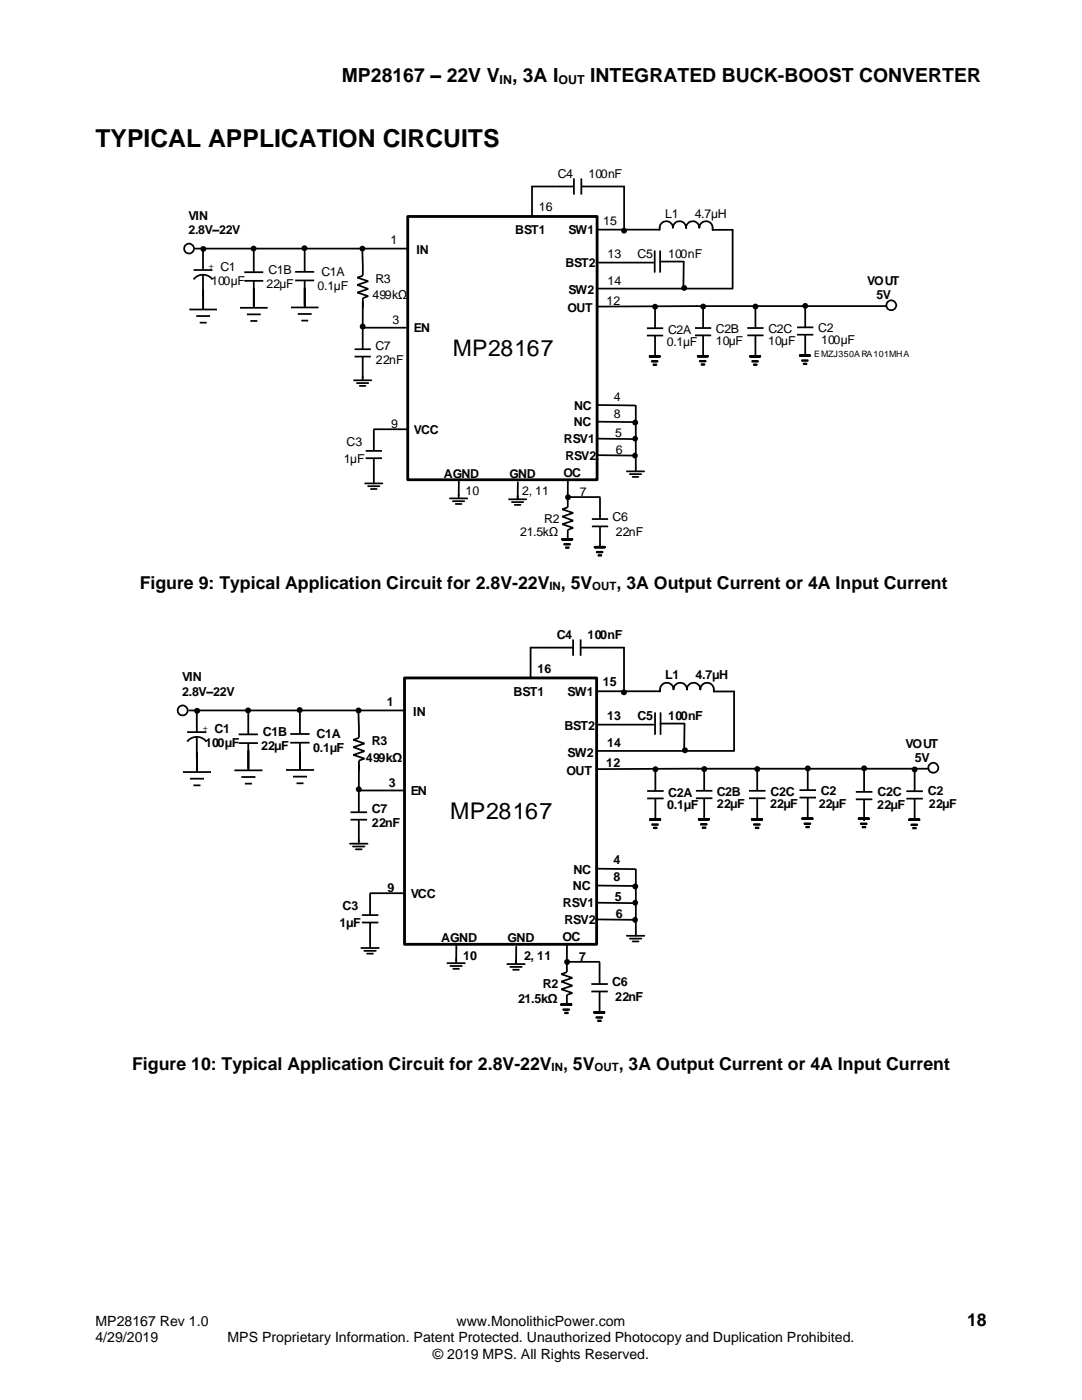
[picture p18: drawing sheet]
<svg xmlns="http://www.w3.org/2000/svg" width="216mm" height="279mm" viewBox="0 0 216 279" stroke-linecap="round" stroke-linejoin="round" font-family="sans-serif">
<defs><g id="words">
<text font-size="4.9" x="19" y="29.4">TYPICAL APPLICATION CIRCUITS</text>
<g font-size="4.6">
<text x="90.4" y="71">MP28167</text>
<text x="89.9" y="163.5">MP28167</text>
</g>
<g font-size="3.9">
<text x="68.2" y="16.3">MP28167 – 22V V , 3A I</text>
<text x="117.7" y="16.3">INTEGRATED BUCK-BOOST CONVERTER</text>
</g>
<g font-size="3.5">
<text x="27.9" y="117.6">Figure 9: Typical Application Circuit for 2.8V-22V , 5V</text>
<text x="123" y="117.6">, 3A Output Current or 4A Input Current</text>
<text x="26.4" y="213.5">Figure 10: Typical Application Circuit for 2.8V-22V , 5V</text>
<text x="123.5" y="213.5">, 3A Output Current or 4A Input Current</text>
<text x="193" y="264.5">18</text>
</g>
<g font-size="2.8">
<text x="19" y="264.5">MP28167 Rev 1.0</text>
<text x="19" y="267.9">4/29/2019</text>
<text x="45.4" y="267.9">MPS Proprietary Information. Patent Protected. Unauthorized Photocopy and Duplication Prohibited.</text>
<text x="91.1" y="264.5">www.MonolithicPower.com</text>
<text x="86.4" y="271.2">© 2019 MPS. All Rights Reserved.</text>
</g>
<g font-size="2.5">
<text x="99.7" y="16.7">IN</text>
<text x="111.4" y="16.7">OUT</text>
<text x="111.3" y="35.5">C4</text>
<text x="117.4" y="35.5">100nF</text>
<text x="37.6" y="43.9">VIN</text>
<text x="37.6" y="46.7">2.8V–22V</text>
<text x="102.8" y="46.7">BST1</text>
<text x="107.5" y="42.2">16</text>
<text x="113.4" y="46.7">SW1</text>
<text x="120.4" y="44.9">15</text>
<text x="132.7" y="43.5">L1</text>
<text x="138.6" y="43.5">4.7µH</text>
<text x="77.9" y="48.8">1</text>
<text x="83.1" y="50.7">IN</text>
<text x="112.8" y="53.4">BST2</text>
<text x="121.2" y="51.6">13</text>
<text x="127.2" y="51.4">C5</text>
<text x="133.3" y="51.6">100nF</text>
<text x="42.1" y="56.8">100µF</text>
<text x="44" y="54">C1</text>
<text x="53.2" y="57.5">22µF</text>
<text x="53.6" y="54.7">C1B</text>
<text x="63.4" y="57.8">0.1µF</text>
<text x="64.1" y="55">C1A</text>
<text x="74.3" y="59.7">499k</text>
<text x="74.9" y="56.4">R3</text>
<text x="113.4" y="58.8">SW2</text>
<text x="121.2" y="56.9">14</text>
<text x="173.1" y="56.9">VOUT</text>
<text x="174.9" y="59.7">5V</text>
<text x="78.3" y="64.8">3</text>
<text x="113.2" y="62.4">OUT</text>
<text x="121" y="60.8">12</text>
<text x="74.9" y="69.9">C7</text>
<text x="133.1" y="69.1">0.1µF</text>
<text x="142.8" y="68.9">10µF</text>
<text x="142.8" y="66.5">C2B</text>
<text x="153.3" y="68.9">10µF</text>
<text x="153.4" y="66.5">C2C</text>
<text x="163.3" y="66.3">C2</text>
<text x="163.8" y="68.7">100µF</text>
<text x="75" y="72.7">22nF</text>
<text x="114.6" y="81.9">NC</text>
<text x="122.5" y="80">4</text>
<text x="122.5" y="83.3">8</text>
<text x="69.1" y="89">C3</text>
<text x="78" y="85.4">9</text>
<text x="82.6" y="86.6">VCC</text>
<text x="112.5" y="88.5">RSV1</text>
<text x="114.5" y="85.1">NC</text>
<text x="122.8" y="87.2">5</text>
<text x="68.6" y="92.4">1µF</text>
<text x="88.6" y="95.3">AGND</text>
<text x="112.4" y="95.2">OC</text>
<text x="112.8" y="91.8">RSV2</text>
<text x="122.9" y="90.5">6</text>
<text x="92.9" y="98.8">10</text>
<text x="104.2" y="98.8">2, 11</text>
<text x="115.7" y="99">7</text>
<text x="103.8" y="107">21.5k</text>
<text x="108.6" y="104.4">R2</text>
<text x="122.2" y="103.9">C6</text>
<text x="122.9" y="107">22nF</text>
<text x="111.1" y="127.6">C4</text>
<text x="117.2" y="127.6">100nF</text>
<text x="36.3" y="136">VIN</text>
<text x="107.2" y="134.2">16</text>
<text x="120.3" y="137">15</text>
<text x="132.8" y="135.6">L1</text>
<text x="138.8" y="135.6">4.7µH</text>
<text x="36.3" y="138.8">2.8V–22V</text>
<text x="77.2" y="140.9">1</text>
<text x="82.5" y="142.9">IN</text>
<text x="102.5" y="138.9">BST1</text>
<text x="113.2" y="138.8">SW1</text>
<text x="121.1" y="143.8">13</text>
<text x="127.2" y="143.6">C5</text>
<text x="133.4" y="143.8">100nF</text>
<text x="40.9" y="149.1">100µF</text>
<text x="42.8" y="146.2">C1</text>
<text x="52.1" y="149.7">22µF</text>
<text x="52.4" y="146.9">C1B</text>
<text x="63.2" y="147.2">C1A</text>
<text x="74.2" y="148.7">R3</text>
<text x="112.6" y="145.6">BST2</text>
<text x="121.1" y="149.1">14</text>
<text x="180.7" y="149.2">VOUT</text>
<text x="62.5" y="150.1">0.1µF</text>
<text x="73" y="152">499k</text>
<text x="113.1" y="154.7">OUT</text>
<text x="113.2" y="151">SW2</text>
<text x="121" y="153.1">12</text>
<text x="182.5" y="152">5V</text>
<text x="77.6" y="157.1">3</text>
<text x="82" y="158.7">EN</text>
<text x="133.2" y="161.5">0.1µF</text>
<text x="133.3" y="159.1">C2A</text>
<text x="143" y="158.8">C2B</text>
<text x="143.1" y="161.3">22µF</text>
<text x="153.7" y="161.3">22µF</text>
<text x="153.7" y="158.8">C2C</text>
<text x="163.4" y="161.2">22µF</text>
<text x="163.8" y="158.7">C2</text>
<text x="175" y="161.5">22µF</text>
<text x="175.1" y="158.8">C2C</text>
<text x="185.2" y="158.8">C2</text>
<text x="185.4" y="161.3">22µF</text>
<text x="74.2" y="162.3">C7</text>
<text x="74.2" y="165.1">22nF</text>
<text x="122.4" y="172.5">4</text>
<text x="77.3" y="178">9</text>
<text x="82" y="179.2">VCC</text>
<text x="114.3" y="177.7">NC</text>
<text x="114.4" y="174.4">NC</text>
<text x="122.4" y="175.9">8</text>
<text x="122.7" y="179.8">5</text>
<text x="67.8" y="185.1">1µF</text>
<text x="68.3" y="181.7">C3</text>
<text x="112.3" y="181.1">RSV1</text>
<text x="112.6" y="184.5">RSV2</text>
<text x="122.9" y="183.2">6</text>
<text x="88" y="188.1">AGND</text>
<text x="92.4" y="191.5">10</text>
<text x="101.3" y="188.1">GND</text>
<text x="104.6" y="191.6">2, 11</text>
<text x="112.2" y="187.9">OC</text>
<text x="115.6" y="191.8">7</text>
<text x="108.3" y="197.2">R2</text>
<text x="122.2" y="196.7">C6</text>
<text x="103.4" y="200.1">21.5k</text>
<text x="122.8" y="199.8">22nF</text>
</g>
<g font-size="2.4">
<text x="82.6" y="66.3">EN</text>
<text x="133.3" y="66.7">C2A</text>
<text x="101.6" y="95.4">GND</text>
</g>
<g font-size="2.3">
<text x="109.7" y="117.8">IN</text>
<text x="118.2" y="117.8">OUT</text>
<text x="110.1" y="213.7">IN</text>
<text x="118.6" y="213.7">OUT</text>
</g>
<g font-size="1.8">
<text x="41.7" y="53.7">+</text>
<text x="162.4" y="71.2">EMZJ350ARA101MHA</text>
<text x="40.5" y="145.9">+</text>
</g>
</g></defs>
<path d="M81.4 43.2h37.7v52.5h-37.7z" fill="none" stroke="#000" stroke-width=".56"/>
<g fill="none" stroke="#000" stroke-width=".35">
<path d="M114.5 35.6v3.2M114.5 37.2h-8.3v6M116 35.6v3.2M116.1 37.2h8.4v8.6M38.6 53.9h3.8M38.6 55.8a2.37 2.37 0 0 1 3.8 0M39 49.6h42.4M40.5 49.6v4.3M40.5 54.8v4.3M40.5 57.8v4M48.7 54.3h3.8M48.7 56h3.8"/>
<path d="M50.6 49.3v5M50.6 56.1l.1 5.3M58.9 54.3h3.8M58.9 56h3.8M60.8 49.3v5M60.8 56.1v5.3M72.3 50.2l.1 4.8-1.1 .4 2.2 .7-2.2 .8 2.2 .8-2.2 .7 2.2 .7-1.1 .4v2M119.1 45.8h12.5M119.4 57.6h26.7M119.5 52.4h10.9M130.6 50.1v4.2M131.6 45.5v.4"/>
<path d="M131.6 45.5a1.31 1.31 0 0 1 1.4-1.3 1.31 1.31 0 0 1 1.3 1.3 1.33 1.33 0 0 1 1.3-1.3 1.33 1.33 0 0 1 1.3 1.3 1.31 1.31 0 0 1 1.3-1.3 1.31 1.31 0 0 1 1.3 1.3 1.36 1.36 0 0 1 1.6-1.3 1.36 1.36 0 0 1 1.1 1.7h4v11.7M131.7 52.2h4.7M131.7 50.1v4.2M136.4 52.3v5.1M37.8 61.8h5.5M39.2 63.1h2.7M39.8 64.4h1.4M47.9 61.4h5.5M49.3 62.7h2.7M50 64.1h1.3M58 61.4h5.6M59.4 62.7h2.8"/>
<path d="M60.1 64h1.4M70.6 75.9h3.5M70.7 69.7h3.3M70.7 71.2h3.3M71.2 76.5h2.3M71.8 77h1.1M72.4 71.2v4.7M72.4 60.2v9.5M72.6 65.4h8.4M129.1 65.5h3.2M129.1 67h3.2M129.7 71.1h1.9v.1h-1.9z"/>
<path d="M129.7 71.1h2v.1h-2zM130.1 72.1h1.1v.1h-1.1zM130.4 72.7h.6v.1h-.6zM130.7 61.2v4.3M130.7 67v4.2M138.7 65.5h3.2M138.7 66.9h3.2M139.3 71h2v.2h-2zM139.3 71h1.9v.2h-1.9zM139.6 72h1.2v.1h-1.2zM140 72.7h.6v.1h-.6zM140.3 61.2v4.3"/>
<path d="M140.3 67v4.2M149.1 65.5h3.3M149.1 66.9h3.3M149.7 71.1h1.9v.1h-1.9zM149.7 71.1h2v.1h-2zM150.1 72h1.1v.2h-1.1zM150.4 72.7h.6v.1h-.6zM150.7 61.2v4.3M150.7 67v4.2M159 65.3h3.3M159 66.8h3.3M159.6 70.9h2v.1h-2z"/>
<path d="M160 71.9h1.2v.1h-1.2zM160.4 72.5h.5v.2h-.5zM160.7 61.1v4.2M160.7 66.9v4.2M176.9 61.1l-57.8 .1M72.8 96.5h3.5M73 90h3.2M73 91.4h3.2M73.4 97h2.3M74 97.6h1.2M74.6 85.7v4.3M74.6 91.5v5"/>
<path d="M74.6 85.7h6.6M89.8 99.5h3.4M91.5 98.7v.8M91.6 96.1l-.1 2.8M101.6 99.6h3.4M103.3 98.9v.7M103.3 96.2v3.2M113.3 95.9v5.3l-1.1 .4 2.2 .8-2.2 .7 2.2 .8-2.2 .7 2.2 .7-1.1 .4v2M113.7 99.2h6M119.1 90.8l7.6 .1M119.1 80.8l7.6 .1M119.1 84.2h7.6"/>
<path d="M119.1 87.5l7.6 .1M119.7 99.3v4.3M125.1 94.1h3.4M125.7 94.6h2.2M126.2 95.2h1.2M126.9 81v13.1M90.4 100h2.2M90.9 100.6h1.2M102.1 100.2h2.3M102.7 100.8h1.2M112.2 107.6h1.9v.1h-1.9zM112.2 107.6h2v.1h-2z"/>
<path d="M112.6 108.6h1.1v.1h-1.1zM112.9 109.2h.6v.2h-.6zM118.1 103.6h3.2M118.1 105.1h3.2M118.7 109.1h1.9v.2h-1.9zM118.7 109.1h2v.2h-2zM119.1 110.1h1.1v.1h-1.1zM119.4 110.8h.6v.1h-.6zM119.7 105.1v4.2M114.4 127.6v3.3M114.4 129.2h-8.5v6.1M115.9 127.6v3.3"/>
<path d="M115.9 129.2h8.6v8.8M131.7 137.6v.4h-12.7M131.7 137.6a1.33 1.33 0 0 1 1.4-1.3 1.33 1.33 0 0 1 1.3 1.3 1.35 1.35 0 0 1 1.3-1.3 1.35 1.35 0 0 1 1.4 1.3 1.33 1.33 0 0 1 1.3-1.3 1.33 1.33 0 0 1 1.3 1.3 1.38 1.38 0 0 1 1.6-1.3 1.38 1.38 0 0 1 1.1 1.7M142.4 138h4.1v11.8M36.5 154.1h5.6M37.4 146.1h3.8M37.4 148a2.41 2.41 0 0 1 3.8 0M37.8 141.8h42.9M37.9 155.4h2.8M38.6 156.7h1.4M39.3 141.7v4.4M39.3 147.1v4.3"/>
<path d="M39.3 150.1v4M46.8 153.7h5.6M47.6 146.6h3.9M47.6 148.3h3.9M48.2 155.1h2.8M48.9 156.4h1.4M49.5 141.5v5.1M49.5 148.4v4.9M49.6 149.8v3.9M57.1 153.7h5.6M57.9 146.5h3.9M57.9 148.2h3.9"/>
<path d="M58.5 155h2.8M59.2 156.3h1.4M59.8 141.4v5.1M59.8 148.3l.1 5.4M71.5 142.4l.1 4.8-1.1 .4 2.2 .8-2.2 .7 2.2 .8-2.2 .8 2.2 .7-1.1 .4v2M71.6 152.5v9.6M71.8 157.8h8.5M119.3 149.9h27.1M119.4 144.6h11M129.1 157.9h3.3M129.1 159.3h3.3M130.7 142.3v4.2"/>
<path d="M130.8 153.5v4.4M130.8 159.4v4.3M131.8 144.4h4.8M131.8 142.3v4.2M136.6 144.5l-.1 5.2M138.9 157.8h3.3M138.9 159.3h3.3M140.5 153.5v4.3M140.5 159.4v4.2M149.5 157.8h3.2M149.5 159.3h3.2M151.1 153.5v4.3"/>
<path d="M151.1 159.4v4.2M159.5 157.7h3.3M159.5 159.2h3.3M161.2 153.4v4.3M161.2 159.2v4.3M170.8 158h3.3M170.8 159.5h3.3M172.4 153.7v4.3M172.4 159.6v4.2M180.8 157.9h3.3M180.8 159.4h3.3M182.5 153.6v4.3"/>
<path d="M182.5 159.5v4.2M185.3 153.4l-66.3 .1M69.8 168.4h3.5M70 162.1h3.2M70 163.6h3.2M70.4 168.9h2.3M71 169.5h1.2M71.6 163.7v4.7M73.8 178.3v4.3M73.9 178.3h6.7M119 173.4l7.7 .1M119 176.7l7.8 .1"/>
<path d="M126.9 173.5v13.3M129.7 163.5h2v.1h-2zM129.7 163.5h2.1v.1h-2.1zM130.1 164.5h1.2v.1h-1.2zM130.5 165.2h.5v.1h-.5zM139.5 163.4h2v.2h-2zM139.5 163.4h1.9v.2h-1.9zM139.8 164.5h1.2v.1h-1.2zM140.2 165.1h.6v.2h-.6zM150 163.5h2.1v.1h-2.1zM150 163.5h2v.1h-2zM150.4 164.5h1.2v.1h-1.2z"/>
<path d="M150.8 165.2h.6v.1h-.6zM160.1 163.3h2.1v.1h-2.1zM160.1 163.3h2v.1h-2zM160.5 164.3h1.2v.1h-1.2zM160.9 165h.5v.1h-.5zM171.4 163.3h2v.2h-2zM171.4 163.3h1.9v.2h-1.9zM171.8 164.3h1.1v.2h-1.1zM172.1 165h.6v.1h-.6zM181.4 163.5h2v.2h-2zM181.4 163.5h2.1v.2h-2.1zM181.8 164.5h1.2v.2h-1.2z"/>
<path d="M182.2 165.2h.6v.1h-.6zM72.1 189.2h3.5M72.2 182.6h3.3M72.2 184.1h3.3M72.7 189.8h2.3M73.3 190.3h1.1M73.8 184.2v4.2M73.9 188.5v.7M89.3 192.2h3.5M89.9 192.8h2.3M90.4 193.3h1.2M91 191.5v.7"/>
<path d="M91.1 188.8l-.1 2.9M101.2 192.4h3.5M101.8 193h2.3M102.4 193.5h1.1M103 191.7v.7M103 188.9v3.3M113.1 188.6v5.4l-1.1 .4 2.2 .8-2.2 .7 2.2 .8-2.2 .7 2.2 .8-1.1 .4v2M113.5 192h6.1M118 196.4h3.3M118 197.9h3.3M119 183.5l7.7 .1M119 180.2h7.8"/>
<path d="M119.6 192.1v4.3M119.6 197.9v4.3M125.1 186.8h3.5M125.7 187.3h2.3M126.2 187.9h1.2M112 200.4h2v.1h-2zM112.4 201.4h1.2v.1h-1.2zM112.7 202.1h.6v.1h-.6zM118.6 202h2v.1h-2zM118.6 202h1.9v.1h-1.9zM119 203h1.1v.1h-1.1zM119.3 203.7h.6v.1h-.6z"/>
<circle cx="37.7" cy="49.6" r=".99"/>
<circle cx="177.9" cy="60.9" r=".99"/>
<circle cx="36.5" cy="141.8" r="1.01"/>
<circle cx="186.2" cy="153.2" r="1"/>
</g>
<g fill="#000">
<path d="M129.7 71.1h1.9v.1h-1.9z" fill-rule="evenodd"/>
<path d="M130.1 72.1h1.1v.1h-1.1z" fill-rule="evenodd"/>
<path d="M130.4 72.7h.6v.1h-.6z" fill-rule="evenodd"/>
<path d="M129.7 71.1h2v.1h-2zM129.7 71.1h1.9v.1h-1.9z" fill-rule="evenodd"/>
<path d="M139.3 71h1.9v.2h-1.9z" fill-rule="evenodd"/>
<path d="M139.6 72h1.2v.1h-1.2z" fill-rule="evenodd"/>
<path d="M140 72.7h.6v.1h-.6z" fill-rule="evenodd"/>
<path d="M139.3 71h2v.2h-2zM139.3 71h1.9v.2h-1.9z" fill-rule="evenodd"/>
<path d="M149.7 71.1h1.9v.1h-1.9z" fill-rule="evenodd"/>
<path d="M150.1 72h1.1v.2h-1.1z" fill-rule="evenodd"/>
<path d="M150.4 72.7h.6v.1h-.6z" fill-rule="evenodd"/>
<path d="M149.7 71.1h2v.1h-2zM149.7 71.1h1.9v.1h-1.9z" fill-rule="evenodd"/>
<path d="M159.6 70.9h2v.1h-2z" fill-rule="evenodd"/>
<path d="M160 71.9h1.2v.1h-1.2z" fill-rule="evenodd"/>
<path d="M160.4 72.5h.5v.2h-.5z" fill-rule="evenodd"/>
<path d="M159.6 70.9h2v.1h-2zM159.6 70.9h2v.1h-2z" fill-rule="evenodd"/>
<path d="M112.2 107.6h1.9v.1h-1.9z" fill-rule="evenodd"/>
<path d="M112.6 108.6h1.1v.1h-1.1z" fill-rule="evenodd"/>
<path d="M112.9 109.2h.6v.2h-.6z" fill-rule="evenodd"/>
<path d="M112.2 107.6h2v.1h-2zM112.2 107.6h1.9v.1h-1.9z" fill-rule="evenodd"/>
<path d="M118.7 109.1h1.9v.2h-1.9z" fill-rule="evenodd"/>
<path d="M119.1 110.1h1.1v.1h-1.1z" fill-rule="evenodd"/>
<path d="M119.4 110.8h.6v.1h-.6z" fill-rule="evenodd"/>
<path d="M118.7 109.1h2v.2h-2zM118.7 109.1h1.9v.2h-1.9z" fill-rule="evenodd"/>
<path d="M129.7 163.5h2v.1h-2z" fill-rule="evenodd"/>
<path d="M130.1 164.5h1.2v.1h-1.2z" fill-rule="evenodd"/>
<path d="M130.5 165.2h.5v.1h-.5z" fill-rule="evenodd"/>
<path d="M129.7 163.5h2.1v.1h-2.1zM129.7 163.5h2v.1h-2z" fill-rule="evenodd"/>
<path d="M139.5 163.4h1.9v.2h-1.9z" fill-rule="evenodd"/>
<path d="M139.8 164.5h1.2v.1h-1.2z" fill-rule="evenodd"/>
<path d="M140.2 165.1h.6v.2h-.6z" fill-rule="evenodd"/>
<path d="M139.5 163.4h2v.2h-2zM139.5 163.4h1.9v.2h-1.9z" fill-rule="evenodd"/>
<path d="M150 163.5h2v.1h-2z" fill-rule="evenodd"/>
<path d="M150.4 164.5h1.2v.1h-1.2z" fill-rule="evenodd"/>
<path d="M150.8 165.2h.6v.1h-.6z" fill-rule="evenodd"/>
<path d="M150 163.5h2.1v.1h-2.1zM150 163.5h2v.1h-2z" fill-rule="evenodd"/>
<path d="M160.1 163.3h2v.1h-2z" fill-rule="evenodd"/>
<path d="M160.5 164.3h1.2v.1h-1.2z" fill-rule="evenodd"/>
<path d="M160.9 165h.5v.1h-.5z" fill-rule="evenodd"/>
<path d="M160.1 163.3h2.1v.1h-2.1zM160.1 163.3h2v.1h-2z" fill-rule="evenodd"/>
<path d="M171.4 163.3h1.9v.2h-1.9z" fill-rule="evenodd"/>
<path d="M171.8 164.3h1.1v.2h-1.1z" fill-rule="evenodd"/>
<path d="M172.1 165h.6v.1h-.6z" fill-rule="evenodd"/>
<path d="M171.4 163.3h2v.2h-2zM171.4 163.3h1.9v.2h-1.9z" fill-rule="evenodd"/>
<path d="M181.4 163.5h2v.2h-2z" fill-rule="evenodd"/>
<path d="M181.8 164.5h1.2v.2h-1.2z" fill-rule="evenodd"/>
<path d="M182.2 165.2h.6v.1h-.6z" fill-rule="evenodd"/>
<path d="M181.4 163.5h2.1v.2h-2.1zM181.4 163.5h2v.2h-2z" fill-rule="evenodd"/>
<path d="M112 200.4h2v.1h-2z" fill-rule="evenodd"/>
<path d="M112.4 201.4h1.2v.1h-1.2z" fill-rule="evenodd"/>
<path d="M112.7 202.1h.6v.1h-.6z" fill-rule="evenodd"/>
<path d="M112 200.4h2v.1h-2zM112 200.4h2v.1h-2z" fill-rule="evenodd"/>
<path d="M118.6 202h1.9v.1h-1.9z" fill-rule="evenodd"/>
<path d="M119 203h1.1v.1h-1.1z" fill-rule="evenodd"/>
<path d="M119.3 203.7h.6v.1h-.6z" fill-rule="evenodd"/>
<path d="M118.6 202h2v.1h-2zM118.6 202h1.9v.1h-1.9z" fill-rule="evenodd"/>
<circle cx="40.6" cy="49.7" r=".59"/>
<circle cx="50.6" cy="49.6" r=".58"/>
<circle cx="60.8" cy="49.5" r=".59"/>
<circle cx="72.3" cy="49.6" r=".58"/>
<circle cx="124.5" cy="46" r=".59"/>
<circle cx="136.5" cy="57.5" r=".59"/>
<circle cx="72.4" cy="65.1" r=".58"/>
<circle cx="130.7" cy="61.2" r=".59"/>
<circle cx="140.3" cy="61.2" r=".59"/>
<circle cx="150.7" cy="61.2" r=".59"/>
<circle cx="160.7" cy="61.1" r=".59"/>
<circle cx="113.3" cy="99.2" r=".59"/>
<circle cx="126.7" cy="90.9" r=".57"/>
<circle cx="126.7" cy="87.5" r=".57"/>
<circle cx="126.7" cy="84.3" r=".58"/>
<circle cx="124.5" cy="138.2" r=".6"/>
<circle cx="39.3" cy="141.8" r=".59"/>
<circle cx="49.5" cy="141.8" r=".59"/>
<circle cx="59.8" cy="141.7" r=".59"/>
<circle cx="71.5" cy="141.8" r=".59"/>
<circle cx="71.6" cy="157.5" r=".59"/>
<circle cx="130.8" cy="153.5" r=".6"/>
<circle cx="136.7" cy="149.7" r=".6"/>
<circle cx="140.5" cy="153.5" r=".6"/>
<circle cx="151.1" cy="153.5" r=".6"/>
<circle cx="161.2" cy="153.4" r=".6"/>
<circle cx="172.4" cy="153.3" r=".6"/>
<circle cx="182.5" cy="153.6" r=".6"/>
<circle cx="126.8" cy="176.9" r=".59"/>
<circle cx="113.2" cy="192" r=".6"/>
<circle cx="126.7" cy="183.6" r=".58"/>
<circle cx="126.8" cy="180.2" r=".58"/>
</g>
<path d="M80.7 135.3h38.3v53.2h-38.3z" fill="none" stroke="#000" stroke-width=".57"/>
<use href="#words"/>
</svg>
